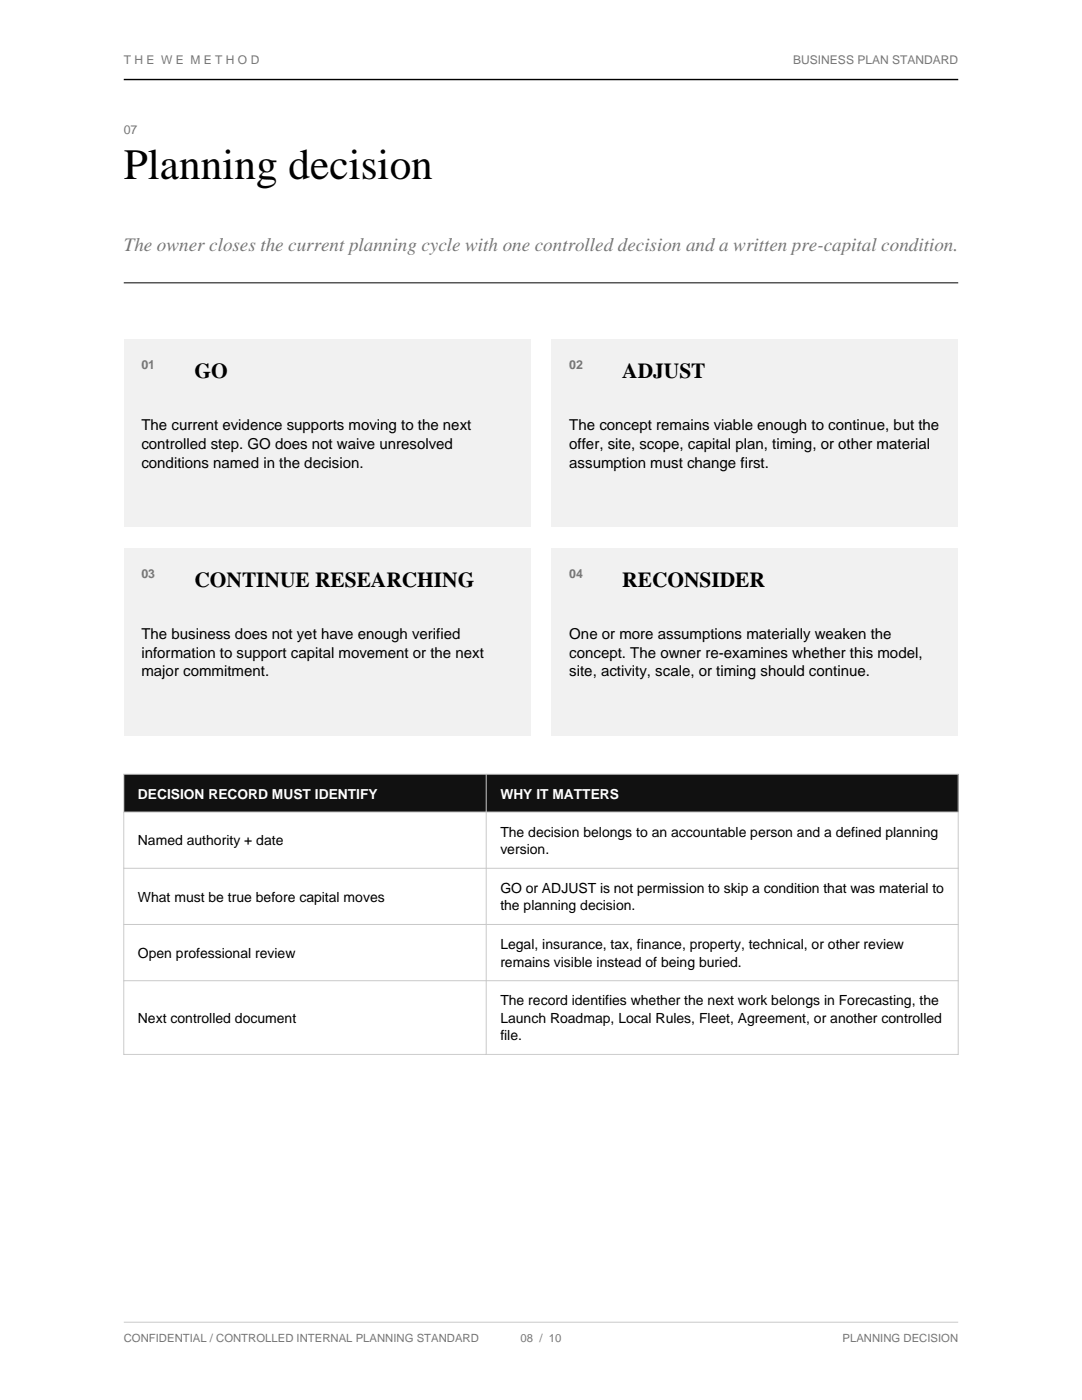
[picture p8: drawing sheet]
<svg xmlns="http://www.w3.org/2000/svg" width="216mm" height="279mm" viewBox="0 0 216 279" stroke-linecap="round" stroke-linejoin="round" font-family="sans-serif">
<defs><g id="words">
<text font-size="8.6" x="24.7" y="35.6">Planning decision</text>
<g font-size="4.3">
<text x="38.8" y="75.5">GO</text>
<text x="124.2" y="75.5">ADJUST</text>
<text x="38.8" y="117.2">CONTINUE RESEARCHING</text>
<text x="124.2" y="117.2">RECONSIDER</text>
</g>
<text font-size="3.8" fill="#777" x="24.7" y="50">The owner closes the current planning cycle with one controlled decision and a written pre-capital condition.</text>
<g font-size="3">
<text x="28.2" y="85.9">The current evidence supports moving to the next</text>
<text x="28.2" y="89.6">controlled step. GO does not waive unresolved</text>
<text x="113.6" y="85.9">The concept remains viable enough to continue, but the</text>
<text x="113.6" y="89.6">offer, site, scope, capital plan, timing, or other material</text>
<text x="28.2" y="93.4">conditions named in the decision.</text>
<text x="113.6" y="93.4">assumption must change first.</text>
<text x="28.2" y="127.5">The business does not yet have enough verified</text>
<text x="28.2" y="131.3">information to support capital movement or the next</text>
<text x="113.6" y="127.5">One or more assumptions materially weaken the</text>
<text x="113.6" y="131.3">concept. The owner re-examines whether this model,</text>
<text x="28.2" y="135">major commitment.</text>
<text x="113.6" y="135">site, activity, scale, or timing should continue.</text>
</g>
<g font-size="2.8" fill="#fff">
<text x="27.5" y="159.4">DECISION RECORD MUST IDENTIFY</text>
<text x="99.8" y="159.4">WHY IT MATTERS</text>
</g>
<g font-size="2.8">
<text x="99.8" y="167">The decision belongs to an accountable person and a defined planning</text>
<text x="27.5" y="168.7">Named authority + date</text>
<text x="99.8" y="170.5">version.</text>
<text x="27.5" y="179.9">What must be true before capital moves</text>
<text x="99.8" y="178.2">GO or ADJUST is not permission to skip a condition that was material to</text>
<text x="99.8" y="181.7">the planning decision.</text>
<text x="27.5" y="191.2">Open professional review</text>
<text x="99.8" y="189.4">Legal, insurance, tax, finance, property, technical, or other review</text>
<text x="99.8" y="192.9">remains visible instead of being buried.</text>
<text x="99.8" y="200.6">The record identifies whether the next work belongs in Forecasting, the</text>
<text x="27.5" y="204.1">Next controlled document</text>
<text x="99.8" y="204.1">Launch Roadmap, Local Rules, Fleet, Agreement, or another controlled</text>
<text x="99.8" y="207.6">file.</text>
</g>
<g font-size="2.5" fill="#777">
<text x="24.7" y="26.8">07</text>
<text x="28.2" y="73.7">01</text>
<text x="113.6" y="73.7">02</text>
<text x="28.2" y="115.4">03</text>
<text x="113.6" y="115.4">04</text>
</g>
<g font-size="2.4" fill="#777">
<text x="24.7" y="12.7">T H E W E M E T H O D</text>
<text x="158.3" y="12.7">BUSINESS PLAN STANDARD</text>
</g>
<g font-size="2.3" fill="#777">
<text x="24.7" y="267.8">CONFIDENTIAL / CONTROLLED INTERNAL PLANNING STANDARD</text>
<text x="103.9" y="267.8">08 / 10</text>
<text x="168.1" y="267.8">PLANNING DECISION</text>
</g>
</g></defs>
<path d="M24.7 15.9h166.5" fill="none" stroke="#000" stroke-width=".28"/>
<path d="M24.7 56.4h166.5" fill="none" stroke="#000" stroke-width=".2"/>
<g fill="#f1f1f1">
<path d="M24.7 67.7h81.1v37.4h-81.1z" fill-rule="evenodd"/>
<path d="M110.1 67.7h81.1v37.4h-81.1z" fill-rule="evenodd"/>
<path d="M24.7 109.4h81.1v37.4h-81.1z" fill-rule="evenodd"/>
<path d="M110.1 109.4h81.1v37.4h-81.1z" fill-rule="evenodd"/>
</g>
<path d="M24.7 154.5h166.5v7.6h-166.5z" fill-rule="evenodd" fill="#111"/>
<path d="M24.7 154.5h166.5v55.9h-166.5zM97 154.5v55.9M24.7 162.1h166.5M24.7 173.3h166.5M24.7 184.5h166.5M24.7 195.7h166.5" fill="none" stroke="#c9c9c9" stroke-width=".2"/>
<path d="M24.7 263.9h166.5" fill="none" stroke="#c9c9c9" stroke-width=".21"/>
<use href="#words"/>
</svg>
